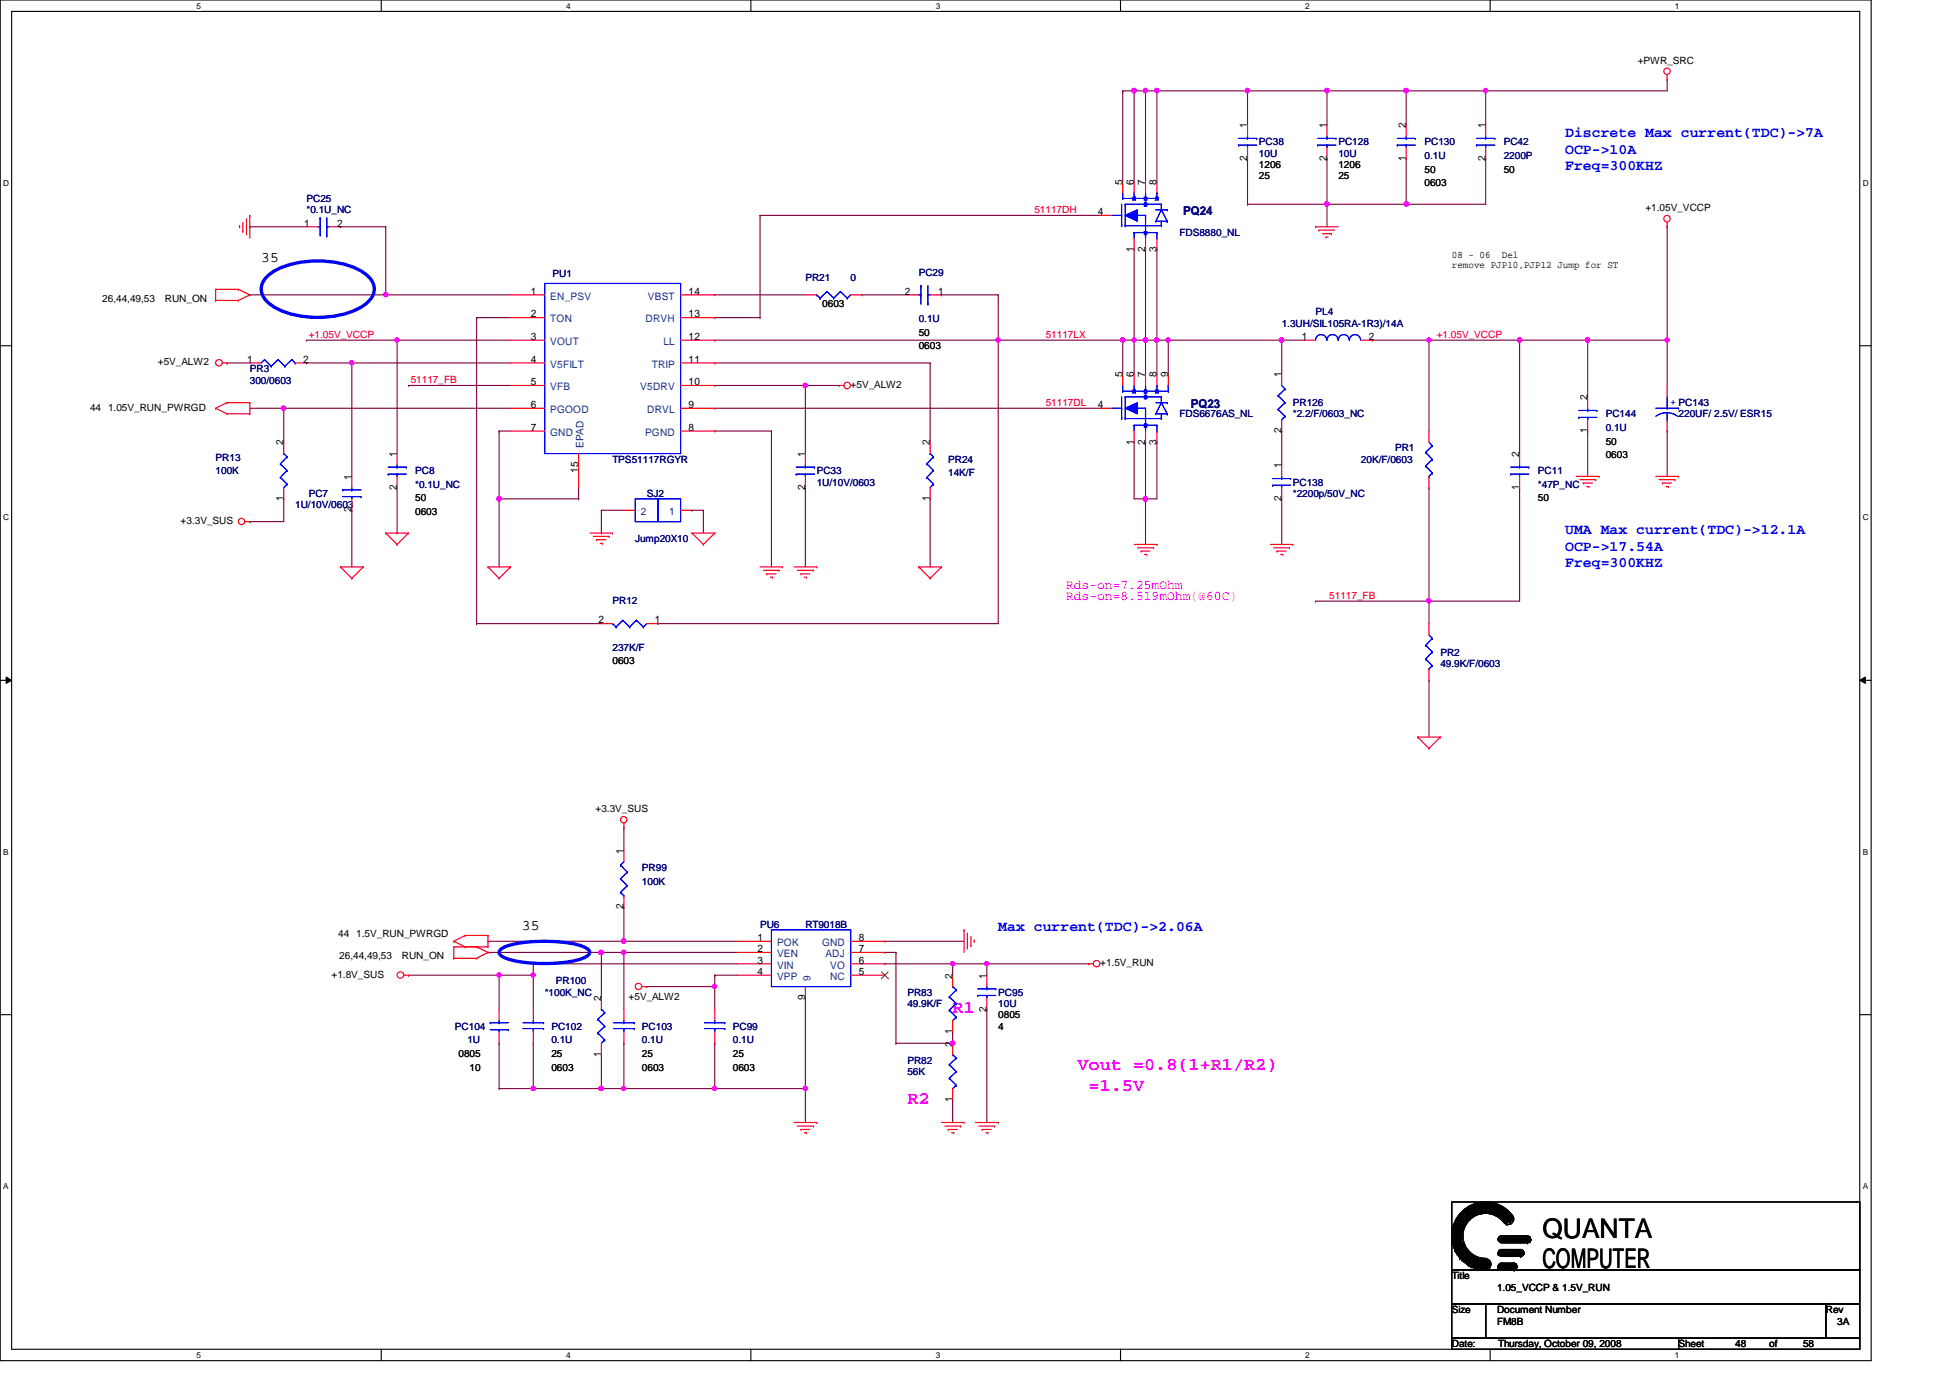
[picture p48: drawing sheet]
<svg xmlns="http://www.w3.org/2000/svg" width="297mm" height="210mm" viewBox="0 0 297 210" stroke-linecap="round" stroke-linejoin="round" font-family="sans-serif">
<defs><g id="words">
<g font-size="4.1">
<text x="234.9" y="188.5">QUANTA</text>
<text x="234.9" y="193.2">COMPUTER</text>
</g>
<g font-size="2.8" fill="#f0f">
<text x="145.1" y="154.3">R1</text>
<text x="164.1" y="163">Vout =0.8(1+R1/R2)</text>
<text x="165.8" y="166.2">=1.5V</text>
<text x="138.2" y="168.1">R2</text>
</g>
<g font-size="2.2" fill="#00f">
<text x="238.4" y="20.9">Discrete Max current(TDC)-&gt;7A</text>
<text x="238.4" y="23.4">OCP-&gt;10A</text>
<text x="238.4" y="26">Freq=300KHZ</text>
<text x="238.4" y="81.3">UMA Max current(TDC)-&gt;12.1A</text>
<text x="238.4" y="83.9">OCP-&gt;17.54A</text>
<text x="238.4" y="86.4">Freq=300KHZ</text>
<text x="152.1" y="141.8">Max current(TDC)-&gt;2.06A</text>
</g>
<g font-size="2.2">
<text x="39.8" y="39.8">35</text>
<text x="79.5" y="141.7">35</text>
</g>
<g font-size="2" fill="#f0f">
<text x="162.4" y="89.7">Rds-on=7.25mOhm</text>
<text x="162.4" y="91.4">Rds-on=8.519mOhm(@60C)</text>
</g>
<g font-size="1.9" fill="#000080">
<text x="180.2" y="32.8">PQ24</text>
<text x="181.4" y="62.1">PQ23</text>
</g>
<g font-size="1.6">
<text x="190" y="19.5" transform="rotate(-90 190 19.5)">1</text>
<text x="202.1" y="19.5" transform="rotate(-90 202.1 19.5)">1</text>
<text x="214.2" y="19.5" transform="rotate(-90 214.2 19.5)">2</text>
<text x="226.3" y="19.5" transform="rotate(-90 226.3 19.5)">1</text>
<text x="171" y="28.2" transform="rotate(-90 171 28.2)">5</text>
<text x="172.7" y="28.2" transform="rotate(-90 172.7 28.2)">6</text>
<text x="174.5" y="28.2" transform="rotate(-90 174.5 28.2)">7</text>
<text x="176.2" y="28.2" transform="rotate(-90 176.2 28.2)">8</text>
<text x="190" y="24.6" transform="rotate(-90 190 24.6)">2</text>
<text x="202.1" y="24.6" transform="rotate(-90 202.1 24.6)">2</text>
<text x="214.2" y="24.6" transform="rotate(-90 214.2 24.6)">1</text>
<text x="226.3" y="24.6" transform="rotate(-90 226.3 24.6)">2</text>
<text x="46.3" y="34.5">1</text>
<text x="51.3" y="34.5">2</text>
<text x="167.2" y="32.8">4</text>
<text x="172.7" y="38.4" transform="rotate(-90 172.7 38.4)">1</text>
<text x="174.5" y="38.4" transform="rotate(-90 174.5 38.4)">2</text>
<text x="176.2" y="38.4" transform="rotate(-90 176.2 38.4)">3</text>
<text x="80.9" y="44.9">1</text>
<text x="104.9" y="44.9">14</text>
<text x="137.8" y="44.9">2</text>
<text x="142.9" y="44.9">1</text>
<text x="80.9" y="48.3">2</text>
<text x="80.9" y="51.8">3</text>
<text x="104.9" y="51.8">12</text>
<text x="104.9" y="48.3">13</text>
<text x="198.3" y="51.8">1</text>
<text x="208.5" y="51.8">2</text>
<text x="37.7" y="55.2">1</text>
<text x="46.2" y="55.2">2</text>
<text x="80.9" y="55.2">4</text>
<text x="80.9" y="58.7">5</text>
<text x="104.9" y="58.7">10</text>
<text x="104.9" y="55.2">11</text>
<text x="171" y="57.5" transform="rotate(-90 171 57.5)">5</text>
<text x="172.7" y="57.5" transform="rotate(-90 172.7 57.5)">6</text>
<text x="174.5" y="57.5" transform="rotate(-90 174.5 57.5)">7</text>
<text x="176.2" y="57.5" transform="rotate(-90 176.2 57.5)">8</text>
<text x="177.9" y="57.5" transform="rotate(-90 177.9 57.5)">9</text>
<text x="195.2" y="57.5" transform="rotate(-90 195.2 57.5)">1</text>
<text x="80.9" y="62.1">6</text>
<text x="80.9" y="65.6">7</text>
<text x="104.9" y="65.6">8</text>
<text x="104.9" y="62.1">9</text>
<text x="167.2" y="62.1">4</text>
<text x="195.2" y="66" transform="rotate(-90 195.2 66)">2</text>
<text x="241.8" y="66" transform="rotate(-90 241.8 66)">1</text>
<text x="241.8" y="61" transform="rotate(-90 241.8 61)">2</text>
<text x="43.2" y="67.9" transform="rotate(-90 43.2 67.9)">2</text>
<text x="60.4" y="69.6" transform="rotate(-90 60.4 69.6)">1</text>
<text x="122.6" y="69.6" transform="rotate(-90 122.6 69.6)">1</text>
<text x="141.6" y="67.9" transform="rotate(-90 141.6 67.9)">2</text>
<text x="172.7" y="67.7" transform="rotate(-90 172.7 67.7)">1</text>
<text x="174.5" y="67.7" transform="rotate(-90 174.5 67.7)">2</text>
<text x="176.2" y="67.7" transform="rotate(-90 176.2 67.7)">3</text>
<text x="195.2" y="71.3" transform="rotate(-90 195.2 71.3)">1</text>
<text x="231.4" y="69.6" transform="rotate(-90 231.4 69.6)">2</text>
<text x="43.2" y="76.4" transform="rotate(-90 43.2 76.4)">1</text>
<text x="53.5" y="73.1" transform="rotate(-90 53.5 73.1)">1</text>
<text x="60.4" y="74.6" transform="rotate(-90 60.4 74.6)">2</text>
<text x="88.1" y="72" transform="rotate(-90 88.1 72)">15</text>
<text x="122.6" y="74.6" transform="rotate(-90 122.6 74.6)">2</text>
<text x="141.6" y="76.4" transform="rotate(-90 141.6 76.4)">1</text>
<text x="195.2" y="76.4" transform="rotate(-90 195.2 76.4)">2</text>
<text x="231.4" y="74.6" transform="rotate(-90 231.4 74.6)">1</text>
<text x="53.5" y="78.1" transform="rotate(-90 53.5 78.1)">2</text>
<text x="91.2" y="95">2</text>
<text x="99.7" y="95">1</text>
<text x="95" y="130" transform="rotate(-90 95 130)">1</text>
<text x="95" y="138.5" transform="rotate(-90 95 138.5)">2</text>
<text x="115.4" y="143.3">1</text>
<text x="130.8" y="143.3">8</text>
<text x="115.4" y="145">2</text>
<text x="115.4" y="146.8">3</text>
<text x="115.4" y="148.5">4</text>
<text x="130.8" y="148.5">5</text>
<text x="130.8" y="146.8">6</text>
<text x="130.8" y="145">7</text>
<text x="145.1" y="149.1" transform="rotate(-90 145.1 149.1)">2</text>
<text x="150.3" y="149.1" transform="rotate(-90 150.3 149.1)">1</text>
<text x="91.6" y="152.5" transform="rotate(-90 91.6 152.5)">2</text>
<text x="122.6" y="152.4" transform="rotate(-90 122.6 152.4)">9</text>
<text x="150.3" y="154.1" transform="rotate(-90 150.3 154.1)">2</text>
<text x="91.6" y="161" transform="rotate(-90 91.6 161)">1</text>
<text x="145.1" y="159.4" transform="rotate(-90 145.1 159.4)">2</text>
<text x="145.1" y="157.5" transform="rotate(-90 145.1 157.5)">1</text>
<text x="145.1" y="167.9" transform="rotate(-90 145.1 167.9)">1</text>
</g>
<g font-size="1.6" fill="#004080">
<text x="83.8" y="45.6">EN_PSV</text>
<text x="98.7" y="45.6">VBST</text>
<text x="83.8" y="49.1">TON</text>
<text x="83.8" y="52.5">VOUT</text>
<text x="98.3" y="49.1">DRVH</text>
<text x="101" y="52.5">LL</text>
<text x="83.8" y="56">V5FILT</text>
<text x="83.8" y="59.4">VFB</text>
<text x="97.5" y="59.4">V5DRV</text>
<text x="99.3" y="56">TRIP</text>
<text x="83.8" y="62.9">PGOOD</text>
<text x="98.6" y="62.9">DRVL</text>
<text x="83.8" y="66.4">GND</text>
<text x="88.9" y="68.2" transform="rotate(-90 88.9 68.2)">EPAD</text>
<text x="98.3" y="66.4">PGND</text>
<text x="97.6" y="78.4">2</text>
<text x="101.9" y="78.4">1</text>
<text x="118.4" y="144.1">POK</text>
<text x="118.4" y="145.8">VEN</text>
<text x="118.4" y="147.5">VIN</text>
<text x="118.4" y="149.3">VPP</text>
<text x="123.4" y="149.4" transform="rotate(-90 123.4 149.4)">9</text>
<text x="125.2" y="144.1">GND</text>
<text x="125.7" y="145.8">ADJ</text>
<text x="126.4" y="149.3">NC</text>
<text x="126.4" y="147.5">VO</text>
</g>
<g font-size="1.5">
<text x="249.5" y="9.7">+PWR_SRC</text>
<text x="191.8" y="25.6">1206</text>
<text x="191.8" y="27.3">25</text>
<text x="203.9" y="25.6">1206</text>
<text x="203.9" y="27.3">25</text>
<text x="217" y="26.3">50</text>
<text x="217" y="28.4">0603</text>
<text x="229.1" y="26.3">50</text>
<text x="250.7" y="32.1">+1.05V_VCCP</text>
<text x="221.1" y="39.2">08 - 06</text>
<text x="221.1" y="40.9">remove PJP10,PJP12 Jump for ST</text>
<text x="228.8" y="39.2">Del</text>
<text x="15.6" y="46">26,44,49,53</text>
<text x="25.1" y="46">RUN_ON</text>
<text x="125.3" y="46.8">0603</text>
<text x="140" y="51.1">50</text>
<text x="140" y="53.2">0603</text>
<text x="24" y="55.6">+5V_ALW2</text>
<text x="129.6" y="59.1">+5V_ALW2</text>
<text x="13.7" y="62.6">44</text>
<text x="16.5" y="62.6">1.05V_RUN_PWRGD</text>
<text x="244.6" y="67.7">50</text>
<text x="244.6" y="69.8">0603</text>
<text x="63.2" y="76.4">50</text>
<text x="234.3" y="76.4">50</text>
<text x="27.5" y="79.8">+3.3V_SUS</text>
<text x="63.2" y="78.4">0603</text>
<text x="93.3" y="101.2">0603</text>
<text x="90.7" y="123.7">+3.3V_SUS</text>
<text x="51.5" y="142.7">44</text>
<text x="54.3" y="142.7">1.5V_RUN_PWRGD</text>
<text x="50.5" y="148.9">+1.8V_SUS</text>
<text x="51.7" y="146.1">26,44,49,53</text>
<text x="61.2" y="146.1">RUN_ON</text>
<text x="167.6" y="147.2">+1.5V_RUN</text>
<text x="95.8" y="152.4">+5V_ALW2</text>
<text x="152.1" y="155.1">0805</text>
<text x="69.8" y="161">0805</text>
<text x="84" y="161">25</text>
<text x="97.8" y="161">25</text>
<text x="111.6" y="161">25</text>
<text x="152.1" y="156.8">4</text>
<text x="71.5" y="163.1">10</text>
<text x="84" y="163.1">0603</text>
<text x="97.8" y="163.1">0603</text>
<text x="111.6" y="163.1">0603</text>
<text x="221.1" y="194.9">Title</text>
<text x="228" y="196.6">1.05_VCCP &amp; 1.5V_RUN</text>
<text x="221.1" y="200">Size</text>
<text x="228" y="200">Document Number</text>
<text x="228" y="201.8">FM8B</text>
<text x="278.1" y="200">Rev</text>
<text x="279.9" y="201.8">3A</text>
<text x="221.1" y="205.2">Date:</text>
<text x="228.2" y="205.2">Thursday, October 09, 2008</text>
<text x="255.7" y="205.2">Sheet</text>
<text x="264.3" y="205.2">48</text>
<text x="269.5" y="205.2">of</text>
<text x="274.7" y="205.2">58</text>
</g>
<g font-size="1.5" fill="#000080">
<text x="191.8" y="22.1">PC38</text>
<text x="191.8" y="23.9">10U</text>
<text x="203.9" y="22.1">PC128</text>
<text x="203.9" y="23.9">10U</text>
<text x="217" y="22.1">PC130</text>
<text x="229.1" y="22.1">PC42</text>
<text x="217" y="24.2">0.1U</text>
<text x="229.1" y="24.2">2200P</text>
<text x="46.7" y="30.8">PC25</text>
<text x="46.7" y="32.5">*0.1U_NC</text>
<text x="179.7" y="35.9">FDS8880_NL</text>
<text x="140" y="42">PC29</text>
<text x="84.2" y="42.2">PU1</text>
<text x="122.7" y="42.8">PR21</text>
<text x="129.6" y="42.8">0</text>
<text x="140" y="49.1">0.1U</text>
<text x="195.2" y="49.8">1.3UH/SIL105RA-1R3)/14A</text>
<text x="200.4" y="48">PL4</text>
<text x="38.1" y="56.7">PR3</text>
<text x="38.1" y="58.4">300/0603</text>
<text x="179.7" y="63.6">FDS6676AS_NL</text>
<text x="196.9" y="61.8">PR126</text>
<text x="196.9" y="63.6">*2.2/F/0603_NC</text>
<text x="244.6" y="63.6">PC144</text>
<text x="244.6" y="65.7">0.1U</text>
<text x="255.7" y="63.6">220UF/ 2.5V/ ESR15</text>
<text x="32.8" y="70.1">PR13</text>
<text x="93.3" y="70.5">TPS51117RGYR</text>
<text x="144.4" y="70.5">PR24</text>
<text x="207.3" y="70.5">20K/F/0603</text>
<text x="212.5" y="68.7">PR1</text>
<text x="32.8" y="72.2">100K</text>
<text x="45" y="77.4">1U/10V/0603</text>
<text x="47" y="75.7">PC7</text>
<text x="63.2" y="72.2">PC8</text>
<text x="63.2" y="74.3">*0.1U_NC</text>
<text x="98.5" y="75.7">SJ2</text>
<text x="124.4" y="72.2">PC33</text>
<text x="124.4" y="74">1U/10V/0603</text>
<text x="144.4" y="72.6">14K/F</text>
<text x="196.9" y="74">PC138</text>
<text x="196.9" y="75.7">*2200p/50V_NC</text>
<text x="234.3" y="72.2">PC11</text>
<text x="234.3" y="74.3">*47P_NC</text>
<text x="96.8" y="82.6">Jump20X10</text>
<text x="93.3" y="92.1">PR12</text>
<text x="93.3" y="99.1">237K/F</text>
<text x="219.4" y="99.9">PR2</text>
<text x="219.4" y="101.6">49.9K/F/0603</text>
<text x="97.8" y="132.7">PR99</text>
<text x="97.8" y="134.7">100K</text>
<text x="115.8" y="141.3">PU6</text>
<text x="122.7" y="141.3">RT9018B</text>
<text x="84.7" y="149.9">PR100</text>
<text x="83" y="151.7">*100K_NC</text>
<text x="138.2" y="151.7">PR83</text>
<text x="138.2" y="153.4">49.9K/F</text>
<text x="152.1" y="151.7">PC95</text>
<text x="152.1" y="153.4">10U</text>
<text x="69.3" y="156.8">PC104</text>
<text x="71.2" y="158.9">1U</text>
<text x="84" y="156.8">PC102</text>
<text x="84" y="158.9">0.1U</text>
<text x="97.8" y="156.8">PC103</text>
<text x="97.8" y="158.9">0.1U</text>
<text x="111.6" y="156.8">PC99</text>
<text x="111.6" y="158.9">0.1U</text>
<text x="138.2" y="162.1">PR82</text>
<text x="138.2" y="163.7">56K</text>
</g>
<g font-size="1.5" fill="#f00">
<text x="157.6" y="32.5">51117DH</text>
<text x="47" y="51.5">+1.05V_VCCP</text>
<text x="159.3" y="51.5">51117LX</text>
<text x="218.9" y="51.5">+1.05V_VCCP</text>
<text x="62.6" y="58.4">51117_FB</text>
<text x="159.3" y="61.8">51117DL</text>
<text x="202.5" y="91.2">51117_FB</text>
</g>
<text font-size="1.5" fill="#00f" x="254.5" y="61.7">+ PC143</text>
<g font-size="1.3">
<text x="29.9" y="1.4">5</text>
<text x="86.2" y="1.4">4</text>
<text x="142.5" y="1.4">3</text>
<text x="198.8" y="1.4">2</text>
<text x="255.1" y="1.4">1</text>
<text x=".5" y="28.3">D</text>
<text x="283.8" y="28.3">D</text>
<text x=".5" y="79.2">C</text>
<text x="283.8" y="79.2">C</text>
<text x=".5" y="130.2">B</text>
<text x="283.8" y="130.2">B</text>
<text x=".5" y="181.1">A</text>
<text x="283.8" y="181.1">A</text>
<text x="29.9" y="206.9">5</text>
<text x="86.2" y="206.9">4</text>
<text x="142.5" y="206.9">3</text>
<text x="198.8" y="206.9">2</text>
<text x="255.1" y="206.9">1</text>
</g>
</g></defs>
<path d="M0 0h285v207.3h-285zM1.8 1.7h281.5v203.8h-281.5z" fill="none" stroke="#000" stroke-width=".17"/>
<g fill="#fff">
<path d="M29.9 .2h.7v1.4h-.7z"/>
<path d="M29.9 205.7h.7v1.4h-.7z"/>
</g>
<path d="M58.1 0v1.7M58.1 205.5v1.8" fill="none" stroke="#000" stroke-width=".17"/>
<g fill="#fff">
<path d="M86.2 .2h.7v1.4h-.7z"/>
<path d="M86.2 205.7h.7v1.4h-.7z"/>
</g>
<path d="M114.4 0v1.7M114.4 205.5v1.8" fill="none" stroke="#000" stroke-width=".17"/>
<g fill="#fff">
<path d="M142.5 .2h.7v1.4h-.7z"/>
<path d="M142.5 205.7h.7v1.4h-.7z"/>
</g>
<path d="M170.7 0v1.7M170.7 205.5v1.8" fill="none" stroke="#000" stroke-width=".17"/>
<g fill="#fff">
<path d="M198.8 .2h.7v1.4h-.7z"/>
<path d="M198.8 205.7h.7v1.4h-.7z"/>
</g>
<path d="M227 0v1.7M227 205.5v1.8" fill="none" stroke="#000" stroke-width=".17"/>
<g fill="#fff">
<path d="M255.1 .2h.7v1.4h-.7z"/>
<path d="M255.1 205.7h.7v1.4h-.7z"/>
<path d="M.5 27.2h.9v1.4h-.9z"/>
<path d="M283.8 27.2h.8v1.4h-.8z"/>
<path d="M.5 78.1h.9v1.4h-.9z"/>
<path d="M283.8 78.1h.8v1.4h-.8z"/>
</g>
<path d="M0 52.7h1.8M283.3 52.7h1.7" fill="none" stroke="#000" stroke-width=".17"/>
<g fill="#fff">
<path d="M.5 129.1h.8v1.4h-.8z"/>
<path d="M283.8 129.1h.8v1.4h-.8z"/>
</g>
<path d="M0 103.6h1.8M283.3 103.6h1.7" fill="none" stroke="#000" stroke-width=".17"/>
<path d="M.9 103.1l.9 .5-.9 .5zM283.3 103.6l.8-.5v1z" fill="#000"/>
<path d="M.9 103.1l.9 .5-.9 .5zM283.3 103.6l.8-.5v1z" fill="none" stroke="#000" stroke-width=".15"/>
<g fill="#fff">
<path d="M.5 180h.8v1.4h-.8z"/>
<path d="M283.8 180h.8v1.4h-.8z"/>
</g>
<path d="M0 154.6h1.8M283.3 154.6h1.7" fill="none" stroke="#000" stroke-width=".17"/>
<path d="M178 51.8h.1M178 51.8v5.2" fill="none" stroke="#800040" stroke-width=".17"/>
<circle cx="177.9" cy="51.8" r=".33" fill="#f0f"/>
<circle cx="177.9" cy="51.8" r=".33" fill="none" stroke="#f0f" stroke-width=".17"/>
<path d="M217.7 74.3h.1M217.7 74.3v17.3M231.5 74.3h.1M231.5 74.3v17.3h-13.8M217.7 91.6h.1" fill="none" stroke="#800040" stroke-width=".17"/>
<circle cx="217.6" cy="91.5" r=".33" fill="#f0f"/>
<circle cx="217.6" cy="91.5" r=".33" fill="none" stroke="#f0f" stroke-width=".17"/>
<path d="M231.5 51.8h.1M231.5 51.8v17.3M217.7 91.6h.1M217.7 91.6v3.4M217.7 103.6h.1M217.7 103.6v8.7" fill="none" stroke="#800040" stroke-width=".17"/>
<circle cx="231.5" cy="51.8" r=".33" fill="#f0f"/>
<circle cx="231.5" cy="51.8" r=".33" fill="none" stroke="#f0f" stroke-width=".17"/>
<path d="M217.7 51.8h.1M217.7 51.8v13.9" fill="none" stroke="#800040" stroke-width=".17"/>
<circle cx="217.6" cy="51.8" r=".32" fill="#f0f"/>
<circle cx="217.6" cy="51.8" r=".32" fill="none" stroke="#f0f" stroke-width=".17"/>
<path d="M174.5 38h.1M174.5 38v13.8M171 51.8h.1M171 51.8h5.2M172.8 51.8h.1M174.5 51.8h.1M209 51.8h.1M209 51.8h22.5M217.7 51.8h.1" fill="none" stroke="#800040" stroke-width=".17"/>
<circle cx="174.5" cy="51.8" r=".32" fill="#f0f"/>
<circle cx="174.5" cy="51.8" r=".32" fill="none" stroke="#f0f" stroke-width=".17"/>
<path d="M172.8 13.8h.1M172.8 13.8h1.7" fill="none" stroke="#800040" stroke-width=".17"/>
<circle cx="172.7" cy="13.8" r=".33" fill="#f0f"/>
<circle cx="172.7" cy="13.8" r=".33" fill="none" stroke="#f0f" stroke-width=".17"/>
<path d="M174.5 51.8h.1M174.5 51.8v5.2" fill="none" stroke="#800040" stroke-width=".17"/>
<circle cx="174.5" cy="51.8" r=".32" fill="#f0f"/>
<circle cx="174.5" cy="51.8" r=".32" fill="none" stroke="#f0f" stroke-width=".17"/>
<path d="M176.2 51.8h.1M176.2 51.8h1.8" fill="none" stroke="#800040" stroke-width=".17"/>
<circle cx="176.2" cy="51.8" r=".32" fill="#f0f"/>
<circle cx="176.2" cy="51.8" r=".32" fill="none" stroke="#f0f" stroke-width=".17"/>
<path d="M46.7 55.3h.1M46.7 55.3h6.9M38.1 62.2h.1M38.1 62.2h5.1M72.6 95h.1M72.6 95h19M200.4 91.6h.1M200.4 91.6h17.3" fill="none" stroke="#800040" stroke-width=".17"/>
<circle cx="43.2" cy="62.2" r=".32" fill="#f0f"/>
<circle cx="43.2" cy="62.2" r=".32" fill="none" stroke="#f0f" stroke-width=".17"/>
<path d="M38.1 34.5h.1M38.1 34.5h8.6M72.6 48.4h.1M72.6 48.4v46.6M72.6 48.4h5.2M43.2 62.2h.1M43.2 62.2h34.6M53.6 77.7h.1M53.6 77.7v8.7M76 76h.1M76 76v10.4" fill="none" stroke="#800040" stroke-width=".17"/>
<circle cx="76" cy="76" r=".34" fill="#f0f"/>
<circle cx="76" cy="76" r=".34" fill="none" stroke="#f0f" stroke-width=".17"/>
<path d="M34.6 55.3h.1M34.6 55.3h3.5M60.5 51.8h.1M60.5 51.8h17.3M62.2 58.7h.1M62.2 58.7h15.6M43.2 62.2h.1M43.2 62.2v5.2" fill="none" stroke="#800040" stroke-width=".17"/>
<circle cx="60.5" cy="51.8" r=".32" fill="#f0f"/>
<circle cx="60.5" cy="51.8" r=".32" fill="none" stroke="#f0f" stroke-width=".17"/>
<path d="M51.9 34.5h.1M51.9 34.5h6.9M58.8 44.9h.1M58.8 44.9h19M43.2 76h.1M43.2 76v3.5" fill="none" stroke="#800040" stroke-width=".17"/>
<circle cx="58.8" cy="44.9" r=".33" fill="#f0f"/>
<circle cx="58.8" cy="44.9" r=".33" fill="none" stroke="#f0f" stroke-width=".17"/>
<path d="M58.8 34.5h.1M58.8 34.5v10.4h-20.7M38.1 44.9h.1M53.6 55.3h.1M53.6 55.3v17.3M53.6 55.3h24.2" fill="none" stroke="#800040" stroke-width=".17"/>
<circle cx="53.6" cy="55.3" r=".32" fill="#f0f"/>
<circle cx="53.6" cy="55.3" r=".32" fill="none" stroke="#f0f" stroke-width=".17"/>
<path d="M176.2 51.8h.1M176.2 51.8v5.2M117.5 65.7h.1M117.5 65.7v20.7" fill="none" stroke="#800040" stroke-width=".17"/>
<circle cx="176.2" cy="51.8" r=".32" fill="#f0f"/>
<circle cx="176.2" cy="51.8" r=".32" fill="none" stroke="#f0f" stroke-width=".17"/>
<path d="M176.2 38h.1M176.2 38v13.8M172.8 51.8h.1M172.8 51.8v5.2M178 51.8h.1M178 51.8h17.2M195.2 51.8h.1M195.2 51.8v5.2M195.2 76h.1M195.2 76v6.9" fill="none" stroke="#800040" stroke-width=".17"/>
<circle cx="172.7" cy="51.8" r=".32" fill="#f0f"/>
<circle cx="172.7" cy="51.8" r=".32" fill="none" stroke="#f0f" stroke-width=".17"/>
<path d="M174.5 76h.1M174.5 76v6.9" fill="none" stroke="#800040" stroke-width=".17"/>
<circle cx="174.5" cy="76" r=".33" fill="#f0f"/>
<circle cx="174.5" cy="76" r=".33" fill="none" stroke="#f0f" stroke-width=".17"/>
<path d="M195.2 51.8h.1M195.2 51.8h3.5" fill="none" stroke="#800040" stroke-width=".17"/>
<circle cx="195.2" cy="51.8" r=".33" fill="#f0f"/>
<circle cx="195.2" cy="51.8" r=".33" fill="none" stroke="#f0f" stroke-width=".17"/>
<path d="M171 51.8h.1M171 51.8v5.2" fill="none" stroke="#800040" stroke-width=".17"/>
<circle cx="171" cy="51.8" r=".33" fill="#f0f"/>
<circle cx="171" cy="51.8" r=".33" fill="none" stroke="#f0f" stroke-width=".17"/>
<path d="M172.8 38h.1M172.8 38v13.8M174.5 67.4h.1M174.5 67.4v8.6M176.2 67.4h.1M176.2 67.4v8.6" fill="none" stroke="#800040" stroke-width=".17"/>
<circle cx="174.5" cy="76" r=".33" fill="#f0f"/>
<circle cx="174.5" cy="76" r=".33" fill="none" stroke="#f0f" stroke-width=".17"/>
<path d="M254 34.5h.1M254 34.5v17.3h-12.2M241.8 51.8h.1" fill="none" stroke="#800040" stroke-width=".17"/>
<circle cx="241.8" cy="51.8" r=".32" fill="#f0f"/>
<circle cx="241.8" cy="51.8" r=".32" fill="none" stroke="#f0f" stroke-width=".17"/>
<path d="M254 51.8h.1M254 51.8v6.9" fill="none" stroke="#800040" stroke-width=".17"/>
<circle cx="253.9" cy="51.8" r=".32" fill="#f0f"/>
<circle cx="253.9" cy="51.8" r=".32" fill="none" stroke="#f0f" stroke-width=".17"/>
<path d="M231.5 51.8h.1M231.5 51.8h10.3M38.1 79.5h.1M38.1 79.5h5.1M195.2 65.7h.1M195.2 65.7v5.1M254 65.7h.1M254 65.7v6.9" fill="none" stroke="#800040" stroke-width=".17"/>
<circle cx="241.8" cy="51.8" r=".32" fill="#f0f"/>
<circle cx="241.8" cy="51.8" r=".32" fill="none" stroke="#f0f" stroke-width=".17"/>
<path d="M176.2 13.8h.1M176.2 13.8h13.8M226.3 13.8h.1M254 12.1h.1M254 12.1v1.7h-27.7M202.1 31.1h.1M202.1 24.2h.1M202.1 24.2v10.3" fill="none" stroke="#800040" stroke-width=".17"/>
<circle cx="202.1" cy="31.1" r=".33" fill="#f0f"/>
<circle cx="202.1" cy="31.1" r=".33" fill="none" stroke="#f0f" stroke-width=".17"/>
<path d="M190 13.8h.1M190 13.8v5.2M214.2 13.8h.1M214.2 13.8v5.2M190 24.2h.1M190 24.2v6.9" fill="none" stroke="#800040" stroke-width=".17"/>
<circle cx="214.2" cy="13.8" r=".34" fill="#f0f"/>
<circle cx="214.2" cy="13.8" r=".34" fill="none" stroke="#f0f" stroke-width=".17"/>
<path d="M202.1 13.8h.1M202.1 13.8h12.1" fill="none" stroke="#800040" stroke-width=".17"/>
<circle cx="202.1" cy="13.8" r=".33" fill="#f0f"/>
<circle cx="202.1" cy="13.8" r=".33" fill="none" stroke="#f0f" stroke-width=".17"/>
<path d="M190 13.8h.1M190 13.8h12.1" fill="none" stroke="#800040" stroke-width=".17"/>
<circle cx="190" cy="13.8" r=".33" fill="#f0f"/>
<circle cx="190" cy="13.8" r=".33" fill="none" stroke="#f0f" stroke-width=".17"/>
<path d="M202.1 13.8h.1M202.1 13.8v5.2M202.1 31.1h.1M214.2 24.2h.1M214.2 24.2v6.9h-12.1" fill="none" stroke="#800040" stroke-width=".17"/>
<circle cx="214.2" cy="31.1" r=".34" fill="#f0f"/>
<circle cx="214.2" cy="31.1" r=".34" fill="none" stroke="#f0f" stroke-width=".17"/>
<path d="M171 13.8h.1M171 13.8v13.8M171 13.8h1.8M172.8 13.8h.1M172.8 13.8v13.8M190 31.1h.1M190 31.1h12.1" fill="none" stroke="#800040" stroke-width=".17"/>
<circle cx="172.7" cy="13.8" r=".33" fill="#f0f"/>
<circle cx="172.7" cy="13.8" r=".33" fill="none" stroke="#f0f" stroke-width=".17"/>
<path d="M174.5 13.8h.1M174.5 13.8v13.8" fill="none" stroke="#800040" stroke-width=".17"/>
<circle cx="174.5" cy="13.8" r=".33" fill="#f0f"/>
<circle cx="174.5" cy="13.8" r=".33" fill="none" stroke="#f0f" stroke-width=".17"/>
<path d="M176.2 13.8h.1M176.2 13.8v13.8" fill="none" stroke="#800040" stroke-width=".17"/>
<circle cx="176.2" cy="13.8" r=".33" fill="#f0f"/>
<circle cx="176.2" cy="13.8" r=".33" fill="none" stroke="#f0f" stroke-width=".17"/>
<path d="M174.5 13.8h.1M174.5 13.8h1.7M122.7 58.7h.1M122.7 58.7h5.1M122.7 58.7v10.4" fill="none" stroke="#800040" stroke-width=".17"/>
<circle cx="122.6" cy="58.7" r=".33" fill="#f0f"/>
<circle cx="122.6" cy="58.7" r=".33" fill="none" stroke="#f0f" stroke-width=".17"/>
<g fill="none" stroke="#800040" stroke-width=".17">
<path d="M108.9 55.3h.1M108.9 58.7h.1M108.9 55.3h32.8M108.9 58.7h13.8M141.7 55.3h.1M141.7 55.3v12.1M152.1 51.8h.1M152.1 51.8h18.9M76 65.7h.1M76 65.7h1.8M108.9 65.7h.1M108.9 65.7h8.6"/>
<path d="M122.7 74.3h.1M122.7 74.3v12.1M141.7 76h.1M141.7 76v10.4"/>
</g>
<circle cx="152" cy="51.8" r=".33" fill="#f0f"/>
<circle cx="152" cy="51.8" r=".33" fill="none" stroke="#f0f" stroke-width=".17"/>
<path d="M226.3 13.8h.1M226.3 13.8v5.2" fill="none" stroke="#800040" stroke-width=".17"/>
<circle cx="226.3" cy="13.8" r=".33" fill="#f0f"/>
<circle cx="226.3" cy="13.8" r=".33" fill="none" stroke="#f0f" stroke-width=".17"/>
<g fill="none" stroke="#800040" stroke-width=".17">
<path d="M214.2 13.8h.1M214.2 13.8h12.1M115.8 32.8h.1M115.8 32.8v15.6M115.8 32.8h51.8M214.2 31.1h.1M226.3 24.2h.1M226.3 24.2v6.9h-12.1M46.7 51.8h.1M46.7 51.8h13.8M60.5 51.8h.1M60.5 51.8v17.3"/>
<path d="M108.9 44.9h.1M108.9 51.8h.1M108.9 48.4h.1M108.9 44.9h13.8M108.9 51.8h43.2M108.9 48.4h6.9M115.8 48.4h.1M131.3 44.9h.1M131.3 44.9h6.9M143.4 44.9h.1M143.4 44.9h8.7M152.1 44.9h.1"/>
<path d="M152.1 51.8h.1M152.1 44.9v50.1h-51.9M241.8 51.8h.1M241.8 51.8v8.7M60.5 74.3v6.9M76 76h.1M76 65.7h.1M76 76h12.1M76 65.7v10.3M88.1 76h.1M88.1 74.3v1.7M105.4 77.7h.1"/>
<path d="M105.4 77.7h1.7M107.1 77.7h.1M107.1 77.7v3.5M108.9 62.2h.1M108.9 62.2h58.7M172.8 67.4h.1M172.8 67.4v8.6h3.4M174.5 76h.1M241.8 65.7h.1M241.8 65.7v6.9M60.5 81.2h.1M100.2 95h.1"/>
<path d="M74.3 143.4h.1M74.3 143.4h20.7M134.8 145.1h.1M134.8 145.1h1.7M136.5 145.1h.1M136.5 158.9h.1M136.5 145.1v13.8M145.1 146.8h.1M145.1 157.2h.1M145.1 146.8v1.7M145.1 157.2v1.7h-8.6"/>
</g>
<circle cx="145.1" cy="158.9" r=".33" fill="#f0f"/>
<circle cx="145.1" cy="158.9" r=".33" fill="none" stroke="#f0f" stroke-width=".17"/>
<path d="M81.2 146.8h.1M81.2 146.8h31.1M108.9 150.3h.1M108.9 150.3v3.4" fill="none" stroke="#800040" stroke-width=".17"/>
<circle cx="108.8" cy="150.3" r=".33" fill="#f0f"/>
<circle cx="108.8" cy="150.3" r=".33" fill="none" stroke="#f0f" stroke-width=".17"/>
<g fill="none" stroke="#800040" stroke-width=".17">
<path d="M62.2 148.5h.1M62.2 148.5h13.8M74.3 145.1h.1M74.3 145.1h17.3M81.2 146.8h.1M81.2 148.5h.1M81.2 146.8v6.9M108.9 148.5h.1M108.9 148.5v1.8M134.8 146.8h.1M134.8 146.8h10.3M150.3 153.7h.1"/>
<path d="M150.3 153.7v17.3M91.6 160.7h.1M91.6 160.7v5.1"/>
</g>
<circle cx="81.2" cy="148.5" r=".32" fill="#f0f"/>
<circle cx="81.2" cy="148.5" r=".32" fill="none" stroke="#f0f" stroke-width=".17"/>
<path d="M95 165.8h.1M95 165.8h13.9" fill="none" stroke="#800040" stroke-width=".17"/>
<circle cx="95" cy="165.8" r=".32" fill="#f0f"/>
<circle cx="95" cy="165.8" r=".32" fill="none" stroke="#f0f" stroke-width=".17"/>
<path d="M91.6 145.1h.1M91.6 145.1h3.4M122.7 152h.1M122.7 152v13.8" fill="none" stroke="#800040" stroke-width=".17"/>
<circle cx="91.6" cy="145.1" r=".34" fill="#f0f"/>
<circle cx="91.6" cy="145.1" r=".34" fill="none" stroke="#f0f" stroke-width=".17"/>
<path d="M145.1 146.8h.1M145.1 146.8h5.2" fill="none" stroke="#800040" stroke-width=".17"/>
<circle cx="145.1" cy="146.8" r=".33" fill="#f0f"/>
<circle cx="145.1" cy="146.8" r=".33" fill="none" stroke="#f0f" stroke-width=".17"/>
<path d="M91.6 165.8h.1M91.6 165.8h3.4" fill="none" stroke="#800040" stroke-width=".17"/>
<circle cx="91.6" cy="165.8" r=".33" fill="#f0f"/>
<circle cx="91.6" cy="165.8" r=".33" fill="none" stroke="#f0f" stroke-width=".17"/>
<path d="M76 148.5h.1M76 148.5v5.2M76 165.8h.1M76 165.8h5.2" fill="none" stroke="#800040" stroke-width=".17"/>
<circle cx="76" cy="148.5" r=".33" fill="#f0f"/>
<circle cx="76" cy="148.5" r=".33" fill="none" stroke="#f0f" stroke-width=".17"/>
<path d="M76 148.5h.1M76 148.5h5.2M150.3 146.8h.1M150.3 146.8v1.7M150.3 146.8h15.6" fill="none" stroke="#800040" stroke-width=".17"/>
<circle cx="150.3" cy="146.8" r=".32" fill="#f0f"/>
<circle cx="150.3" cy="146.8" r=".32" fill="none" stroke="#f0f" stroke-width=".17"/>
<path d="M95 138.2h.1M95 138.2v5.2M95 158.9h.1M95 143.4h.1M95 158.9v6.9M95 143.4h17.3M98.5 150.3h.1M98.5 150.3h10.4M134.8 143.4h.1M134.8 143.4h12.1" fill="none" stroke="#800040" stroke-width=".17"/>
<circle cx="95" cy="143.3" r=".33" fill="#f0f"/>
<circle cx="95" cy="143.3" r=".33" fill="none" stroke="#f0f" stroke-width=".17"/>
<path d="M91.6 145.1h.1M91.6 145.1v6.9M95 145.1h.1M95 145.1h17.3M108.9 158.9h.1M108.9 158.9v6.9M145.1 167.6h.1M145.1 167.6v3.4" fill="none" stroke="#800040" stroke-width=".17"/>
<circle cx="95" cy="145.1" r=".33" fill="#f0f"/>
<circle cx="95" cy="145.1" r=".33" fill="none" stroke="#f0f" stroke-width=".17"/>
<path d="M81.2 158.9h.1M81.2 158.9v6.9M122.7 165.8h.1M122.7 165.8v5.2" fill="none" stroke="#800040" stroke-width=".17"/>
<circle cx="122.7" cy="165.8" r=".32" fill="#f0f"/>
<circle cx="122.7" cy="165.8" r=".32" fill="none" stroke="#f0f" stroke-width=".17"/>
<path d="M95 126.1h.1M95 126.1v3.4M76 158.9h.1M76 158.9v6.9M95 145.1h.1M95 145.1v8.6M108.9 148.5h.1M108.9 148.5h3.4M81.2 165.8h.1M81.2 165.8h10.4" fill="none" stroke="#800040" stroke-width=".17"/>
<circle cx="81.2" cy="165.8" r=".32" fill="#f0f"/>
<circle cx="81.2" cy="165.8" r=".32" fill="none" stroke="#f0f" stroke-width=".17"/>
<path d="M108.9 165.8h.1M108.9 165.8h13.8" fill="none" stroke="#800040" stroke-width=".17"/>
<circle cx="108.8" cy="165.8" r=".33" fill="#f0f"/>
<circle cx="108.8" cy="165.8" r=".33" fill="none" stroke="#f0f" stroke-width=".17"/>
<path d="M91.6 77.7h.1M91.6 77.7v3.5M91.6 77.7h3.4M91.6 81.2h.1" fill="none" stroke="#800040" stroke-width=".17"/>
<g fill="none" stroke="#f00" stroke-width=".17">
<path d="M226.3 19v1.7M254 12.1h.1M254 11.4v.7M36.5 34.4h.1M36.5 34.4v.3M37 35.3h.1M37 33.9v1.4M37.5 33.4h.1M37.5 33.4v2.4M38.1 32.8h.1M38.1 32.8v3.5M200.4 34.5h.1"/>
<path d="M200.4 34.5h3.5M200.9 35.1h.1M200.9 35.1h2.4M201.4 35.6h1.4M202 36.1h.1M202 36.1h.3M202.8 35.6h.1M226.3 22.5v1.7M254 34.5h.1M254 33.9v.6M32.8 45.8h.1M32.8 44.1h.1"/>
<path d="M32.8 45.8h3.5M32.8 44.1v1.7M32.8 44.1h3.5M33.9 55.3h.7M34.6 55.3h.1M36.3 45.8h.1M36.3 44.1h.1M36.3 44.1l1.8 .8M38.1 44.9h.1M38.1 44.9l-1.8 .9M122.7 44.9h1.7M127.8 58.7h.1"/>
<path d="M127.8 58.7h.8M129.6 44.9h1.7M138.2 44.9h1.8M141.7 44.9h1.7M254 58.7v1.8M32.8 62.2h.1M32.8 62.2l1.8 .8M34.6 61.3h.1M34.6 63h.1M34.6 61.3l-1.8 .9M34.6 61.3h3.5M34.6 63h3.5"/>
<path d="M37.3 79.5h.8M38.1 61.3h.1M38.1 63h.1M38.1 79.5h.1M38.1 61.3v1.7M43.2 67.4v1.7M43.2 74.3v1.7M60.5 69.1v1.7M60.5 72.6v1.7M95 77.7h1.8M103.7 77.7h1.7M141.7 67.4v1.7"/>
<path d="M141.7 74.3v1.7M231.5 69.1v1.7M231.5 72.6v1.7M240.1 72.6h3.5M240.7 73.1h2.4M241.2 73.6h.1M241.2 73.6h1.4M241.7 74.1h.3M241.8 60.5v1.7M241.8 63.9v1.8M242 74.1h.1M243.1 73.1h.1"/>
<path d="M243.6 72.6h.1M252.2 72.6h3.5M252.7 73.1h2.4M253.2 73.6h.1M253.2 73.6h1.4M253.8 74.1h.3M254 63.9v1.8M254.1 74.1h.1M255.1 73.1h.1M255.7 72.6h.1M51.9 86.4h.1M51.9 86.4h3.4"/>
<path d="M51.9 86.4l1.7 1.7M53.6 88.1h.1M55.3 86.4h.1M55.3 86.4l-1.7 1.7M58.8 81.2h.1M58.8 81.2h3.4M58.8 81.2l1.7 1.7M60.5 82.9h.1M62.2 81.2h.1M62.2 81.2l-1.7 1.7M74.3 86.4h.1M74.3 86.4h3.5"/>
<path d="M74.3 86.4l1.7 1.7M76 88.1h.1M77.8 86.4h.1M77.8 86.4l-1.8 1.7M89.9 81.2h3.4M90.4 81.7h2.4M90.9 82.2h.1M90.9 82.2h1.4M91.4 82.8h.4M91.8 82.8h.1M92.8 81.7h.1M93.3 81.2h.1"/>
<path d="M105.4 81.2h.1M105.4 81.2h3.5M105.4 81.2l1.7 1.7M107.1 82.9h.1M108.9 81.2h.1M108.9 81.2l-1.8 1.7M115.8 86.4h3.4M116.3 86.9h2.4M116.8 87.4h.1M116.8 87.4h1.4M117.3 87.9h.4M117.7 87.9h.1"/>
<path d="M118.7 86.9h.1M119.2 86.4h.1M120.9 86.4h3.5M121.5 86.9h2.4M122 87.4h.1M122 87.4h1.4M122.5 87.9h.3M122.8 87.9h.1M123.9 86.9h.1M124.4 86.4h.1M140 86.4h.1M140 86.4h3.4"/>
<path d="M140 86.4l1.7 1.7M141.7 88.1h.1M143.4 86.4h.1M143.4 86.4l-1.7 1.7M172.8 82.9h3.4M173.3 83.4h2.4M173.8 83.9h.1M173.8 83.9h1.4M174.3 84.5h.4M174.7 84.5h.1M175.7 83.4h.1M176.2 82.9h.1"/>
<path d="M193.5 82.9h3.4M194 83.4h2.4M194.5 83.9h.1M194.5 83.9h1.4M195.1 84.5h.3M195.4 84.5h.1M196.4 83.4h.1M196.9 82.9h.1M215.9 112.3h.1M215.9 112.3h3.5M215.9 112.3l1.8 1.7M217.7 114h.1"/>
<path d="M219.4 112.3h.1M219.4 112.3l-1.7 1.7M95 126.1h.1M95 125.4v.7M61.5 148.5h.7M62.2 148.5h.1M69.1 143.4h.1M69.1 146h.1M69.1 144.2h.1M69.1 143.4l1.8 .8M69.1 144.2h5.2M69.1 146h3.5"/>
<path d="M69.1 144.2v1.8M70.9 144.2h.1M70.9 142.5h.1M70.9 142.5h3.4M70.9 142.5l-1.8 .9M72.6 146h.1M72.6 144.2h.1M72.6 144.2l1.7 .9M74.3 144.2h.1M74.3 142.5h.1M74.3 145.1h.1M74.3 142.5v1.7"/>
<path d="M74.3 145.1l-1.7 .9M91.6 152v1.7M91.6 158.9v1.8M97.8 150.3h.7M98.5 150.3h.1M108.9 153.7v1.7M108.9 157.2v1.7M146.9 141.6h.1M146.9 141.6v3.5M147.4 142.2h.1M147.4 142.2v2.4M147.9 144.1h.1"/>
<path d="M147.9 142.7v1.4M148.4 143.2h.1M148.4 143.2v.4M165.9 146.8h.1M165.9 146.8h.6M120.9 171h3.5M121.5 171.5h2.4M122 172h.1M122 172h1.4M122.5 172.6h.3M122.8 172.6h.1M123.9 171.5h.1"/>
<path d="M124.4 171h.1M143.4 171h3.5M143.9 171.5h2.4M144.4 172h.1M144.4 172h1.4M144.9 172.6h.4M145.3 172.6h.1M146.3 171.5h.1M146.9 171h.1M148.6 171h3.5M149.1 171.5h2.4M149.6 172h.1"/>
<path d="M149.6 172h1.4M150.2 172.6h.3M150.5 172.6h.1M151.5 171.5h.1M152.1 171h.1"/>
<circle cx="253.9" cy="10.9" r=".49"/>
<circle cx="253.9" cy="33.3" r=".5"/>
<circle cx="33.4" cy="55.3" r=".5"/>
<circle cx="129" cy="58.7" r=".5"/>
<circle cx="36.8" cy="79.4" r=".49"/>
<circle cx="95" cy="124.9" r=".49"/>
<circle cx="61" cy="148.5" r=".5"/>
<circle cx="97.3" cy="150.3" r=".49"/>
<circle cx="167.1" cy="146.8" r=".5"/>
</g>
<g fill="none" stroke="#000" stroke-width=".17">
<path d="M221.1 183.1h62.2v10.4h-62.2zM221.1 193.5h62.2v5.1h-62.2zM221.1 198.6h5.2v5.2h-5.2zM221.3 189.5h.1M221.3 187.1v2.4M221.3 189.5l.2 .5M221.5 190h.1M221.5 186.6h.1M221.5 186.6v3.4M221.7 186.2h.1M221.7 190.5h.1M221.7 186.2l-.2 .4"/>
<path d="M221.7 186.2v4.3M221.7 190.5l.1 .2M221.8 190.7h.1M221.8 185.8h.1M221.8 185.8v4.9M222 185.5h.1M222 191.1h.1M222 185.5l-.2 .3M222 185.5v5.6M222 191.1l.2 .1M222.2 191.2h.1M222.2 185.3h.1"/>
<path d="M222.2 185.3v5.9M222.3 185.2h.1M222.3 191.7h.1M222.3 185.2l-.1 .1M222.3 185.2v6.5M222.5 185h.1M222.5 185v6.7M222.7 184.8h.1M222.7 191.9h.1M222.7 184.8l-.2 .2M222.7 184.8v7.1M222.8 191.9h.1"/>
<path d="M222.8 189.3h.1M222.8 187.4h.1M222.8 184.5v2.9M222.8 189.3v2.6M222.8 189.3l.2 .4M223 189.7h.1M223 192.1h.1M223 186.9h.1M223 184.5h.1M223 184.5v2.4M223 189.7v2.4M223 192.1l.2 .1"/>
<path d="M223 186.9l-.2 .5M223.2 192.2h.1M223.2 190h.1M223.2 184.3h.1M223.2 186.6h.1M223.2 184.3v2.3M223.2 190v2.2M223.2 190l.2 .3M223.2 184.3l-.2 .2M223.4 190.3h.1M223.4 192.4h.1M223.4 186.4h.1"/>
<path d="M223.4 184.1h.1M223.4 184.1v2.3M223.4 190.3v2.1M223.4 192.4l.2 .2M223.4 186.4l-.2 .2M223.6 192.6h.1M223.6 190.5h.1M223.6 183.9h.1M223.6 186h.1M223.6 183.9l-.2 .2M223.6 183.9v2.1M223.6 190.5v2.1"/>
<path d="M223.6 190.5l.1 .2M223.7 190.7h.1M223.7 192.7h.1M223.7 185.8h.1M223.7 183.8h.1M223.7 192.7h.2M223.7 183.8v2M223.7 190.7v2M223.7 185.8l-.1 .2M223.7 183.8h.2M223.9 192.7h.1M223.9 190.9h.1"/>
<path d="M223.9 183.8h.1M223.9 185.7h.1M223.9 183.8v1.9M223.9 190.9v1.8M223.9 190.9l.2 .2M224.1 191.1h.1M224.1 193h.1M224.1 185.5h.1M224.1 183.8h.1M224.1 183.8v1.7M224.1 191.1v1.9M224.1 185.5l-.2 .2"/>
<path d="M224.2 193h.1M224.2 191.2h.1M224.2 183.6h.1M224.2 185.3h.1M224.2 191.2l.2 .2M224.2 183.6v1.7M224.2 191.2v1.8M224.2 183.6l-.1 .2M224.4 191.4h.1M224.4 193h.1M224.4 185.2h.1M224.4 183.6h.1"/>
<path d="M224.4 183.6v1.6M224.4 191.4v1.6M224.4 193l.2 .1M224.4 185.2l-.2 .1M224.6 193.1h.1M224.6 191.4h.1M224.6 183.4h.1M224.6 185.2h.1M224.6 183.4v1.8M224.6 191.4v1.7M224.6 191.4l.1 .2M224.6 183.4l-.2 .2"/>
<path d="M224.7 191.6h.1M224.7 193.1h.1M224.7 184.8h.1M224.7 183.4h.1M224.7 193.1h.2M224.7 183.4v1.4M224.7 191.6v1.5M224.7 184.8l.2 .2M224.9 184.9l1.4-.2a3.6 3.6 0 0 1 3.2 1.9M224.9 184.7l1.4-.2a3.6 3.6 0 0 1 3.4 2.1M224.9 184.5l1.4-.2a3.9 3.9 0 0 1 3.4 1.9M224.9 184.3l1.4-.2a4.1 4.1 0 0 1 3.7 2.3"/>
<path d="M224.9 184.1l1.4-.2a4.2 4.2 0 0 1 3.9 2.5M224.9 184l1.4-.2a4.3 4.3 0 0 1 3.9 2.3M224.9 183.8l1.4-.2a4.6 4.6 0 0 1 4.1 2.5M224.9 183.5l1.4-.2a5 5 0 0 1 4.2 2.4M224.9 193.1h.1M224.9 191.7h.1M224.9 183.3h.1M224.9 185h.1M224.9 183.3v1.7M224.9 191.6v1.5M224.9 191.7h.2M224.9 183.3l-.2 .1"/>
<path d="M225 183.6l1.3-.2a4.7 4.7 0 0 1 4.2 2.5M225.1 191.7h.1M225.1 193.1h.1M225.1 193.3h.1M225.1 183.4h.1M225.1 193.1h.2M225.1 193.3h.4M225.1 183.4v1.4M225.1 191.7v1.4M225.3 193.1h.1M225.3 191.7h.1M225.3 191.7h.2"/>
<path d="M225.3 191.7v1.4M225.5 191.7h.1M225.5 193.3h.1M225.5 191.7v1.6M225.6 191.7h.1M225.6 193.3h.1M225.6 191.7l-.5 1.6M225.6 191.7v1.6M225.8 193.1h.1M225.8 191.7h.1M225.8 193.1l-.2 .2M225.8 191.7v1.4"/>
<path d="M225.8 191.7l.2 .4M226 192.1h.1M226 193.3h.1M226 192.1v1.2M226.1 193.3h.1M226.1 191.9h.1M226.1 191.9h.2M226.1 191.9v1.4M226.3 198.6h51.8v5.2h-51.8zM226.3 183.1a5.1 5.1 0 0 1 4 2M226.3 183.1a5.2 5.2 0 0 0-5.2 5.2 5.2 5.2 0 0 0 5.2 5.1M226.3 184.8a3.4 3.4 0 0 1 2.6 1.3"/>
<path d="M226.3 184.8a3.4 3.4 0 0 0-3.5 3.5 3.4 3.4 0 0 0 3.5 3.4M226.3 183.1l-1.6 .2M226.3 191.9h.1M226.3 193.3h.1M226.3 184.8l-1.3 .2M226.3 193.3h.2M226.3 191.9v1.4M226.5 193.3h.1M226.5 191.9h.1M226.5 191.9v1.4M226.6 191.9h.1M226.6 193.3h.1"/>
<path d="M226.6 191.9v1.4M226.8 193.1h.1M226.8 192.1h.1M226.8 193.1l-.2 .2M226.8 192.1v1M226.8 192.1l.2 .1M227 192.2h.1M227 193h.1M227 192.2v.8M228.2 188.6h.1M228.2 188.8h.1M228.2 190.9h.1"/>
<path d="M228.2 191.1h.1M228.2 192.7h.1M228.2 193h.1M228.2 193.1h.1M228.2 188.6h4.8M228.2 188.6v.2M228.2 192.7v.3M228.2 188.8h5M228.2 190.9h4M228.2 191.1h3.8M228.2 191.1l.4 .1M228.2 192.7h2.8"/>
<path d="M228.2 193h2.9M228.2 193.1h2.8M228.2 193.1l.4 .2M228.4 189h.1M228.4 190.7h.1M228.4 188.4h4.6M228.4 189h4.6M228.4 189l.2 .1M228.4 190.5h3.6M228.4 190.7h3.6M228.4 190.7l-.2 .2M228.4 192.6h2.6"/>
<path d="M228.6 189.1h.1M228.6 191.2h.1M228.6 193.3h.1M228.6 189.1h4.4M228.6 191.2h3.3M228.6 193.3h2.4M228.7 192.4h1.9M228.7 193.5h1.9M228.7 191.4h2.9M228.7 190.3h2.9M228.7 189.3h4M228.7 188.3h4"/>
<path d="M230.6 192.4h.1M230.6 193.5h.1M230.8 192.6h.1M231 192.6h.1M231 192.7h.1M231 193.1h.1M231 193.3h.1M231 192.6v.1M231.1 193h.1M231.1 193l-.1 .1M231.6 191.4h.1M231.6 190.3h.1"/>
<path d="M231.9 191.2h.1M232 190.5h.1M232 190.7h.1M232 191.1h.1M232 190.5v.2M232.2 190.9h.1M232.2 190.9l-.2 .2M232.7 189.3h.1M232.7 188.3h.1M233 188.4h.1M233 188.6h.1M233 189h.1"/>
<path d="M233 189.1h.1M233 188.4v.2M233.2 188.8h.1M233.2 188.8l-.2 .2M278.1 198.6h5.2v5.2h-5.2zM221.1 203.8h34.6v1.7h-34.6zM255.7 203.8h27.6v1.7h-27.6z"/>
<circle cx="226.3" cy="192.6" r=".84"/>
<circle cx="228.7" cy="192.9" r=".5"/>
<circle cx="228.7" cy="188.8" r=".5"/>
<circle cx="228.7" cy="190.8" r=".5"/>
<circle cx="229.7" cy="185.7" r=".85"/>
<circle cx="230.6" cy="192.9" r=".5"/>
<circle cx="231.6" cy="190.8" r=".51"/>
<circle cx="232.7" cy="188.8" r=".5"/>
</g>
<path d="M40.6 42.2a11.2 11.2 0 0 1 7.8-2.4 11.3 11.3 0 0 1 7.8 2.4 2.43 2.43 0 0 1 0 3.6 11.3 11.3 0 0 1-7.8 2.5 11.1 11.1 0 0 1-7.8-2.5 2.45 2.45 0 0 1 0-3.6zM76.1 144.8a4.1 4.1 0 0 1 2.4-1 22.9 22.9 0 0 1 10.4 .4l.8 .6 .1 .3a1.9 1.9 0 0 1-1.6 1.1 22.4 22.4 0 0 1-11.2-.3l-.9-.5-.1-.3z" fill="none" stroke="#00f" stroke-width=".51"/>
<g fill="none" stroke="#00f" stroke-width=".17">
<path d="M224.9 22.1h.1M224.9 22.1h2.8M224.9 21.1h2.8M226.3 21.1h.1M226.3 22.1h.1M226.3 20.7v.4M226.3 22.1v.4M227.7 21.1h.1M124.4 44.9h.1M124.4 44.9l.5 .5M124.9 45.4h.1M126 44.4h.1"/>
<path d="M126 44.4l1 1M126 44.4l-1.1 1M127 45.4h.1M128 44.4h.1M128 44.4l1.1 1M128 44.4l-1 1M129.1 45.4h.1M129.6 44.9l-.5 .5M140 44.9h.3M140.3 43.5h.1M140.3 44.9h.1M140.3 43.5v2.8"/>
<path d="M141.3 44.9h.1M141.3 46.3h.1M141.3 44.9h.4M141.3 43.5v2.8M42.7 72.7h.1M42.7 70.7h.1M42.7 72.7l1 1M42.7 70.7l1 1M43.2 69.1h.1M43.2 69.1l.5 .5M43.7 73.7h.1M43.7 71.7h.1"/>
<path d="M43.7 69.6h.1M43.7 73.7l-.5 .6M43.7 71.7l-1 1M43.7 69.6l-1 1.1M59.1 72.2h.1M59.1 72.2h2.8M59.1 71.2h2.8M60.5 71.2h.1M60.5 72.2h.1M60.5 70.8v.4M60.5 72.2v.4M61.9 71.2h.1"/>
<path d="M96.8 76h3.4v3.5h-3.4zM100.2 76h3.5v3.5h-3.5zM141.2 72.7h.1M141.2 70.7h.1M141.2 72.7l1 1M141.2 70.7l1 1M141.7 69.1h.1M141.7 69.1l.5 .5M142.2 73.7h.1M142.2 71.7h.1M142.2 69.6h.1M142.2 73.7l-.5 .6"/>
<path d="M142.2 71.7l-1 1M142.2 69.6l-1 1.1M230.1 72.2h.1M230.1 72.2h2.8M230.1 71.2h2.8M231.5 72.2h.1M231.5 71.2h.1M231.5 70.8v.4M231.5 72.2v.4M232.9 71.2h.1M240.5 63.6h.1M240.5 62.5h2.7"/>
<path d="M240.5 63.6h2.7M241.8 63.6h.1M241.8 62.5h.1M241.8 62.2v.3M241.8 63.6v.3M243.2 62.5h.1M252.2 62.2h3.5M254 63.9h.1M254 62.2h.1M254 62.9l1 .2 .6 .4M254 62.9l-1.1 .2-.7 .3M254 60.5v1.7"/>
<path d="M254 62.9v1M255.7 62.2h.1M91.1 157.4h.1M91.1 155.3h.1M91.1 157.4l1 1M91.1 155.3l1 1M91.6 153.7h.1M91.6 153.7l.5 .6M92.1 158.4h.1M92.1 156.3h.1M92.1 154.3h.1M92.1 158.4l-.5 .5"/>
<path d="M92.1 156.3l-1 1.1M92.1 154.3l-1 1M107.3 156.7h3.1M107.3 155.8h3.1M108.9 155.8h.1M108.9 156.7h.1M108.9 155.4v.4M108.9 156.7v.5M110.4 156.7h.1M110.4 155.8h.1"/>
</g>
<path d="M171.4 32.8l1.9-.8v1.7z" fill="#00f"/>
<g fill="none" stroke="#00f" stroke-width=".17">
<path d="M169.3 32.8h1.6M170.9 32.8h.1M170.9 34.2h.1M170.9 34.4h.1M170.9 31.1v3.3M171 30.2h.1M171 29.4v.8M171 30.2h5.2M171.4 32.8l1.9-.8v1.7zM171.4 31.1h.1M171.4 34.4h.1M171.4 31.1v3.3"/>
<path d="M171.4 31.1h5.5M171.4 34.4h5.5M172.6 30.1h.1M172.6 30.4h.1M172.6 30.1h.3M172.6 30.4h.3M172.6 30.1v.3M172.8 30.2h.1M172.8 35.4h.1M172.8 29.4v.8M172.8 35.4v.9M172.8 35.4h3.4"/>
<path d="M172.9 30.2h.1M172.9 30.1h.1M172.9 30.4h.1M172.9 30.1v.3M173.3 32.8h1.2M174.3 30.1h.1M174.3 30.4h.1M174.3 30.9h.1M174.3 31.3h.1M174.3 35.3h.1M174.3 35.6h.1M174.3 30.1h.4"/>
<path d="M174.3 30.4h.4M174.3 30.1v.3M174.3 30.9v.4M174.3 35.3v.3M174.3 31.3h.4M174.3 30.9h.4M174.3 35.3h.4M174.3 35.6h.4M174.5 30.2h.1M174.5 30.4h.1M174.5 32.8h.1M174.5 31.1h.1"/>
<path d="M174.5 31.3h.1M174.5 35.3h.1M174.5 35.4h.1M174.5 36.3h.1M174.5 29.4v1.7M174.5 32.8v3.5M174.7 30.4h.1M174.7 30.1h.1M174.7 31.3h.1M174.7 30.9h.1M174.7 35.6h.1M174.7 35.3h.1"/>
<path d="M174.7 30.1v.3M174.7 30.9v.4M174.7 35.3v.3M176.1 30.4h.1M176.1 30.1h.1M176.1 33.7h.1M176.1 30.1h.3M176.1 30.4h.3M176.1 30.1v.3M176.1 32h1.7M176.2 30.1h.1M176.2 35.4h.1"/>
<path d="M176.2 36.3h.1M176.2 30.2h.1M176.2 29.4h.1M176.2 29.4v.8M176.2 35.4v.9M176.2 33.7h1.6M176.4 30.1h.1M176.4 30.2h.1M176.4 30.4h.1M176.4 30.1v.3M176.9 31.1h.1M176.9 32h.1"/>
<path d="M176.9 34.4h.1M176.9 31.1v.9M176.9 33.7v.7M176.9 32l-.8 1.7M176.9 32l.9 1.7M177.8 32h.1M177.8 33.7h.1"/>
</g>
<path d="M171.4 32.8l1.9-.8v1.7z" fill="#00f"/>
<g fill="none" stroke="#00f" stroke-width=".17">
<path d="M48.4 34.5h.4M48.8 34.5h.1M48.8 33.2h.1M48.8 33.2v2.7M49.8 35.9h.1M49.8 34.5h.1M49.8 34.5h.3M49.8 33.2v2.7M169.3 32.8h1.6M170.9 32.8h.1M170.9 34.2h.1M170.9 34.4h.1"/>
<path d="M170.9 31.1v3.3M171 30.2h.1M171 29.4v.8M171 30.2h5.2M171.4 32.8l1.9-.8v1.7zM171.4 31.1h.1M171.4 34.4h.1M171.4 31.1v3.3M171.4 31.1h5.5M171.4 34.4h5.5M172.6 30.1h.1M172.6 30.4h.1"/>
<path d="M172.6 30.1h.3M172.6 30.4h.3M172.6 30.1v.3M172.8 30.2h.1M172.8 35.4h.1M172.8 29.4v.8M172.8 35.4v.9M172.8 35.4h3.4M172.9 30.2h.1M172.9 30.1h.1M172.9 30.4h.1M172.9 30.1v.3"/>
<path d="M173.3 32.8h1.2M174.3 30.1h.1M174.3 30.4h.1M174.3 30.9h.1M174.3 31.3h.1M174.3 35.3h.1M174.3 35.6h.1M174.3 30.1h.4M174.3 30.4h.4M174.3 30.1v.3M174.3 30.9v.4M174.3 35.3v.3"/>
<path d="M174.3 31.3h.4M174.3 30.9h.4M174.3 35.3h.4M174.3 35.6h.4M174.5 30.2h.1M174.5 30.4h.1M174.5 32.8h.1M174.5 31.1h.1M174.5 31.3h.1M174.5 35.3h.1M174.5 35.4h.1M174.5 36.3h.1"/>
<path d="M174.5 29.4v1.7M174.5 32.8v3.5M174.7 30.4h.1M174.7 30.1h.1M174.7 31.3h.1M174.7 30.9h.1M174.7 35.6h.1M174.7 35.3h.1M174.7 30.1v.3M174.7 30.9v.4M174.7 35.3v.3M176.1 30.4h.1"/>
<path d="M176.1 30.1h.1M176.1 33.7h.1M176.1 30.1h.3M176.1 30.4h.3M176.1 30.1v.3M176.1 32h1.7M176.2 30.1h.1M176.2 35.4h.1M176.2 36.3h.1M176.2 30.2h.1M176.2 29.4h.1M176.2 29.4v.8"/>
<path d="M176.2 35.4v.9M176.2 33.7h1.6M176.4 30.1h.1M176.4 30.2h.1M176.4 30.4h.1M176.4 30.1v.3M176.9 31.1h.1M176.9 32h.1M176.9 34.4h.1M176.9 31.1v.9M176.9 33.7v.7M176.9 32l-.8 1.7"/>
<path d="M176.9 32l.9 1.7M177.8 32h.1M177.8 33.7h.1M188.7 22.1h.1M188.7 21.1h2.7M188.7 22.1h2.7M190 21.1h.1M190 22.1h.1M190 20.7v.4M190 22.1v.4M191.4 21.1h.1M212.8 22.1h.1"/>
<path d="M212.8 21.1h2.8M212.8 22.1h2.8M214.2 22.1h.1M214.2 21.1h.1M214.2 20.7v.4M214.2 22.1v.4M215.6 21.1h.1M40.3 54.8h.1M40.3 54.8l-.5 .5M40.3 54.8l1 1M41.3 55.8h.1M42.4 54.8h.1"/>
<path d="M42.4 54.8l-1.1 1M42.4 54.8l1 1M43.4 55.8h.1M44.4 54.8h.1M44.4 54.8l-1 1M44.4 54.8l.6 .5M45 55.3h.1M83 43.2h20.7v25.9h-20.7zM195.2 58.7l.5 .6M195.7 59.3h.1M195.7 59.3l-1 1M200.4 51.8a.85 .85 0 0 1 .8-.8 .85 .85 0 0 1 .9 .8"/>
<path d="M202.1 51.8a.85 .85 0 0 1 .9-.8 .85 .85 0 0 1 .8 .8M203.9 51.8a.83 .83 0 0 1 .8-.8 .83 .83 0 0 1 .8 .8M205.6 51.8a.85 .85 0 0 1 .8-.8 .85 .85 0 0 1 .9 .8M52.2 74.6h.1M52.2 75.6h2.8M52.2 74.6h2.8M53.6 74.6h.1M53.6 75.6h.1M53.6 74.3v.3M53.6 75.6v.4M55 75.6h.1M193.8 73.9h.1"/>
<path d="M193.8 73.9h2.8M193.8 72.9h2.8M194.7 60.3h.1M194.7 62.4h.1M194.7 60.3l1 1M194.7 62.4l1 1M195.2 63.9h.1M195.2 72.9h.1M195.2 73.9h.1M195.2 72.6v.3M195.2 73.9v.4M195.7 61.3h.1"/>
<path d="M195.7 63.4h.1M195.7 61.3l-1 1.1M195.7 63.4l-.5 .5M196.6 72.9h.1M217.2 68.9h.1M217.2 71h.1M217.2 68.9l1 1.1M217.2 71l1 1.1M217.7 72.6h.1M217.7 67.4l.5 .5M218.2 67.9h.1M218.2 70h.1"/>
<path d="M218.2 72.1h.1M218.2 67.9l-1 1M218.2 70l-1 1M218.2 72.1l-.5 .5M93.3 95h.1M93.3 95l.5 .5M93.8 95.5h.1M94.9 94.5h.1M94.9 94.5l1 1M94.9 94.5l-1.1 1M95.9 95.5h.1M96.9 94.5h.1"/>
<path d="M96.9 94.5l1.1 1M96.9 94.5l-1 1M98 95.5h.1M98.5 95l-.5 .5M217.2 98.3h.1M217.2 98.3l1 1M217.7 96.7l.5 .5M218.2 97.2h.1M218.2 99.3h.1M218.2 97.2l-1 1.1M218.2 99.3l-1 1.1M217.2 100.4h.1"/>
<path d="M217.2 100.4l1 1M217.7 101.9h.1M218.2 101.4h.1M218.2 101.4l-.5 .5M94.5 131.8h.1M94.5 133.9h.1M94.5 135.9h.1M94.5 131.8l1 1M94.5 133.9l1 1M94.5 135.9l.5 .5M95 136.4h.1M95 131.3l-.5 .5"/>
<path d="M95.5 132.8h.1M95.5 134.9h.1M95.5 132.8l-1 1.1M95.5 134.9l-1 1M74.7 155.8h.1M74.7 155.8h2.7M74.7 156.8h2.7M76 156.8h.1M76 155.8h.1M76 155.4v.4M76 156.8v.4M77.4 156.8h.1"/>
<path d="M144.6 153.9h.1M144.6 151.8h.1M144.6 153.9l1.1 1M144.6 151.8l1.1 1.1M145.1 150.3h.1M145.1 150.3l.6 .5M145.7 154.9h.1M145.7 152.9h.1M145.7 150.8h.1M145.7 154.9l-.6 .5M145.7 152.9l-1.1 1M145.7 150.8l-1.1 1"/>
<path d="M148.9 151.6h.1M148.9 151.6h2.8M148.9 150.6h2.8M150.3 150.6h.1M150.3 151.6h.1M150.3 150.3v.3M150.3 151.6v.4M151.7 150.6h.1M144.6 164.3h.1M144.6 162.2h.1M144.6 164.3l1.1 1M144.6 162.2l1.1 1"/>
<path d="M145.1 160.7h.1M145.1 160.7l.6 .5M145.7 165.3h.1M145.7 163.2h.1M145.7 161.2h.1M145.7 165.3l-.6 .5M145.7 163.2l-1.1 1.1M145.7 161.2l-1.1 1"/>
</g>
<g fill="none" stroke="#f00" stroke-width=".17">
<path d="M190 19v1.7M214.2 19v1.7M46.7 34.5h1.7M50.1 34.5h1.8M167.6 32.8h1.7M171 27.6v1.8M172.8 27.6v1.8M172.8 36.3v1.7M174.5 27.6v1.8M174.5 36.3v1.7M176.2 27.6v1.8M176.2 36.3v1.7"/>
<path d="M190 22.5v1.7M214.2 22.5v1.7M38.1 55.3h1.7M45 55.3h1.7M77.8 55.3h5.2M77.8 51.8h5.2M77.8 44.9h5.2M77.8 48.4h5.2M77.8 58.7h5.2M103.7 55.3h5.2M103.7 51.8h5.2M103.7 44.9h5.2"/>
<path d="M103.7 48.4h5.2M103.7 58.7h5.2M195.2 57v1.7M198.7 51.8h1.7M207.3 51.8h1.7M53.6 72.6v1.7M53.6 76v1.7M77.8 62.2h5.2M77.8 65.7h5.2M88.1 69.1v5.2M103.7 62.2h5.2M103.7 65.7h5.2"/>
<path d="M195.2 63.9v1.8M195.2 70.8v1.8M195.2 74.3v1.7M217.7 65.7v1.7M217.7 72.6v1.7M91.6 95h1.7M98.5 95h1.7M217.7 95v1.7M217.7 101.9v1.7M95 129.5v1.8M95 136.4v1.8M76 153.7v1.7"/>
<path d="M76 157.2v1.7M145.1 148.5v1.8M145.1 155.4v1.8M145.1 158.9v1.8M150.3 148.5v1.8M150.3 152v1.7M145.1 165.8v1.8"/>
</g>
<path d="M171.4 62.2l1.9-.9v1.7z" fill="#00f"/>
<g fill="none" stroke="#00f" stroke-width=".17">
<path d="M171 59.6h.1M171 58.7v.9M171 59.6h7M172.6 59.4h.1M172.6 59.8h.1M172.6 59.4h.3M172.6 59.8h.3M172.6 59.4v.4M172.8 59.6h.1M172.8 58.7v.9M172.9 59.6h.1M172.9 59.4h.1"/>
<path d="M172.9 59.8h.1M172.9 59.4v.4M174.3 59.4h.1M174.3 59.8h.1M174.3 59.4h.4M174.3 59.8h.4M174.3 59.4v.4M174.5 59.6h.1M174.5 59.8h.1M174.5 58.7v1.8M174.7 59.8h.1M174.7 59.4h.1"/>
<path d="M174.7 59.4v.4M176.1 59.8h.1M176.1 59.4h.1M176.1 59.4h.3M176.1 59.8h.3M176.1 59.4v.4M176.2 59.4h.1M176.2 59.6h.1M176.2 58.7h.1M176.2 58.7v.9M176.4 59.4h.1M176.4 59.6h.1"/>
<path d="M176.4 59.8h.1M176.4 59.4v.4M178 59.6h.1M178 58.7h.1M178 58.7v.9M169.3 62.2h1.6M170.9 62.2h.1M170.9 63.6h.1M170.9 63.8h.1M170.9 60.5v3.3M171.4 62.2l1.9-.9v1.7zM171.4 60.5h.1"/>
<path d="M171.4 63.8h.1M171.4 60.5v3.3M171.4 60.5h5.5M171.4 63.8h5.5M172.8 64.8h.1M172.8 64.8v.9M172.8 64.8h3.4M173.3 62.2h1.2M174.3 60.3h.1M174.3 60.6h.1M174.3 64.6h.1M174.3 64.9h.1"/>
<path d="M174.3 60.3v.3M174.3 64.6v.3M174.3 60.6h.4M174.3 60.3h.4M174.3 64.6h.4M174.3 64.9h.4M174.5 62.2h.1M174.5 60.5h.1M174.5 60.6h.1M174.5 64.6h.1M174.5 64.8h.1M174.5 65.7h.1"/>
<path d="M174.5 62.2v3.5M174.7 60.6h.1M174.7 60.3h.1M174.7 64.9h.1M174.7 64.6h.1M174.7 60.3v.3M174.7 64.6v.3M176.1 63h.1M176.1 61.3h1.7M176.2 64.8h.1M176.2 65.7h.1M176.2 64.8v.9"/>
<path d="M176.2 63h1.6M176.9 60.5h.1M176.9 61.3h.1M176.9 63.8h.1M176.9 60.5v.8M176.9 63v.8M176.9 61.3l-.8 1.7M176.9 61.3l.9 1.7M177.8 61.3h.1M177.8 63h.1"/>
</g>
<path d="M171.4 62.2l1.9-.9v1.7z" fill="#00f"/>
<g fill="none" stroke="#00f" stroke-width=".17">
<path d="M200.7 22.1h.1M200.7 22.1h2.8M200.7 21.1h2.8M202.1 21.1h.1M202.1 22.1h.1M202.1 20.7v.4M202.1 22.1v.4M203.5 21.1h.1M171 59.6h.1M171 58.7v.9M171 59.6h7M172.6 59.4h.1"/>
<path d="M172.6 59.8h.1M172.6 59.4h.3M172.6 59.8h.3M172.6 59.4v.4M172.8 59.6h.1M172.8 58.7v.9M172.9 59.6h.1M172.9 59.4h.1M172.9 59.8h.1M172.9 59.4v.4M174.3 59.4h.1M174.3 59.8h.1"/>
<path d="M174.3 59.4h.4M174.3 59.8h.4M174.3 59.4v.4M174.5 59.6h.1M174.5 59.8h.1M174.5 58.7v1.8M174.7 59.8h.1M174.7 59.4h.1M174.7 59.4v.4M176.1 59.8h.1M176.1 59.4h.1M176.1 59.4h.3"/>
<path d="M176.1 59.8h.3M176.1 59.4v.4M176.2 59.4h.1M176.2 59.6h.1M176.2 58.7h.1M176.2 58.7v.9M176.4 59.4h.1M176.4 59.6h.1M176.4 59.8h.1M176.4 59.4v.4M178 59.6h.1M178 58.7h.1"/>
<path d="M178 58.7v.9M121.3 72.2h.1M121.3 72.2h2.8M121.3 71.2h2.8M122.7 71.2h.1M122.7 72.2h.1M122.7 70.8v.4M122.7 72.2v.4M124.1 71.2h.1M169.3 62.2h1.6M170.9 62.2h.1M170.9 63.6h.1"/>
<path d="M170.9 63.8h.1M170.9 60.5v3.3M171.4 62.2l1.9-.9v1.7zM171.4 60.5h.1M171.4 63.8h.1M171.4 60.5v3.3M171.4 60.5h5.5M171.4 63.8h5.5M172.8 64.8h.1M172.8 64.8v.9M172.8 64.8h3.4M173.3 62.2h1.2"/>
<path d="M174.3 60.3h.1M174.3 60.6h.1M174.3 64.6h.1M174.3 64.9h.1M174.3 60.3v.3M174.3 64.6v.3M174.3 60.6h.4M174.3 60.3h.4M174.3 64.6h.4M174.3 64.9h.4M174.5 62.2h.1M174.5 60.5h.1"/>
<path d="M174.5 60.6h.1M174.5 64.6h.1M174.5 64.8h.1M174.5 65.7h.1M174.5 62.2v3.5M174.7 60.6h.1M174.7 60.3h.1M174.7 64.9h.1M174.7 64.6h.1M174.7 60.3v.3M174.7 64.6v.3M176.1 63h.1"/>
<path d="M176.1 61.3h1.7M176.2 64.8h.1M176.2 65.7h.1M176.2 64.8v.9M176.2 63h1.6M176.9 60.5h.1M176.9 61.3h.1M176.9 63.8h.1M176.9 60.5v.8M176.9 63v.8M176.9 61.3l-.8 1.7M176.9 61.3l.9 1.7"/>
<path d="M177.8 61.3h.1M177.8 63h.1M79.7 156.7h3.1M79.7 155.8h3.1M81.2 155.8h.1M81.2 156.7h.1M81.2 155.4v.4M81.2 156.7v.5M82.8 156.7h.1M82.8 155.8h.1M93.5 156.7h3.1M93.5 155.8h3.1"/>
<path d="M95 155.8h.1M95 156.7h.1M95 155.4v.4M95 156.7v.5M96.6 156.7h.1M96.6 155.8h.1M117.5 141.6h12.1v8.7h-12.1z"/>
</g>
<g fill="none" stroke="#f00" stroke-width=".17">
<path d="M202.1 19v1.7M202.1 22.5v1.7M171 57v1.7M172.8 57v1.7M174.5 57v1.7M176.2 57v1.7M178 57v1.7M122.7 69.1v1.7M122.7 72.6v1.7M167.6 62.2h1.7M172.8 65.7v1.7M174.5 65.7v1.7"/>
<path d="M176.2 65.7v1.7M81.2 153.7v1.7M81.2 157.2v1.7M95 153.7v1.7M95 157.2v1.7M112.3 143.4h5.2M112.3 145.1h5.2M112.3 146.8h5.2M112.3 148.5h5.2M122.7 150.3v1.7M129.6 143.4h5.2M129.6 145.1h5.2"/>
<path d="M129.6 146.8h5.2M129.6 148.5h5.2"/>
</g>
<path d="M134.3 148l1 1.1M135.3 148l-1.1 1.1" fill="none" stroke="#804000" stroke-width=".15"/>
<circle cx="177.9" cy="51.8" r=".33" fill="#f0f"/>
<circle cx="177.9" cy="51.8" r=".33" fill="none" stroke="#f0f" stroke-width=".17"/>
<circle cx="217.6" cy="91.5" r=".33" fill="#f0f"/>
<circle cx="217.6" cy="91.5" r=".33" fill="none" stroke="#f0f" stroke-width=".17"/>
<circle cx="231.5" cy="51.8" r=".33" fill="#f0f"/>
<circle cx="231.5" cy="51.8" r=".33" fill="none" stroke="#f0f" stroke-width=".17"/>
<circle cx="217.6" cy="51.8" r=".32" fill="#f0f"/>
<circle cx="217.6" cy="51.8" r=".32" fill="none" stroke="#f0f" stroke-width=".17"/>
<circle cx="174.5" cy="51.8" r=".32" fill="#f0f"/>
<circle cx="174.5" cy="51.8" r=".32" fill="none" stroke="#f0f" stroke-width=".17"/>
<circle cx="172.7" cy="13.8" r=".33" fill="#f0f"/>
<circle cx="172.7" cy="13.8" r=".33" fill="none" stroke="#f0f" stroke-width=".17"/>
<circle cx="174.5" cy="51.8" r=".32" fill="#f0f"/>
<circle cx="174.5" cy="51.8" r=".32" fill="none" stroke="#f0f" stroke-width=".17"/>
<circle cx="176.2" cy="51.8" r=".32" fill="#f0f"/>
<circle cx="176.2" cy="51.8" r=".32" fill="none" stroke="#f0f" stroke-width=".17"/>
<circle cx="43.2" cy="62.2" r=".32" fill="#f0f"/>
<circle cx="43.2" cy="62.2" r=".32" fill="none" stroke="#f0f" stroke-width=".17"/>
<circle cx="76" cy="76" r=".34" fill="#f0f"/>
<circle cx="76" cy="76" r=".34" fill="none" stroke="#f0f" stroke-width=".17"/>
<circle cx="60.5" cy="51.8" r=".32" fill="#f0f"/>
<circle cx="60.5" cy="51.8" r=".32" fill="none" stroke="#f0f" stroke-width=".17"/>
<circle cx="58.8" cy="44.9" r=".33" fill="#f0f"/>
<circle cx="58.8" cy="44.9" r=".33" fill="none" stroke="#f0f" stroke-width=".17"/>
<circle cx="53.6" cy="55.3" r=".32" fill="#f0f"/>
<circle cx="53.6" cy="55.3" r=".32" fill="none" stroke="#f0f" stroke-width=".17"/>
<circle cx="176.2" cy="51.8" r=".32" fill="#f0f"/>
<circle cx="176.2" cy="51.8" r=".32" fill="none" stroke="#f0f" stroke-width=".17"/>
<circle cx="172.7" cy="51.8" r=".32" fill="#f0f"/>
<circle cx="172.7" cy="51.8" r=".32" fill="none" stroke="#f0f" stroke-width=".17"/>
<circle cx="174.5" cy="76" r=".33" fill="#f0f"/>
<circle cx="174.5" cy="76" r=".33" fill="none" stroke="#f0f" stroke-width=".17"/>
<circle cx="195.2" cy="51.8" r=".33" fill="#f0f"/>
<circle cx="195.2" cy="51.8" r=".33" fill="none" stroke="#f0f" stroke-width=".17"/>
<circle cx="171" cy="51.8" r=".33" fill="#f0f"/>
<circle cx="171" cy="51.8" r=".33" fill="none" stroke="#f0f" stroke-width=".17"/>
<circle cx="174.5" cy="76" r=".33" fill="#f0f"/>
<circle cx="174.5" cy="76" r=".33" fill="none" stroke="#f0f" stroke-width=".17"/>
<circle cx="241.8" cy="51.8" r=".32" fill="#f0f"/>
<circle cx="241.8" cy="51.8" r=".32" fill="none" stroke="#f0f" stroke-width=".17"/>
<circle cx="253.9" cy="51.8" r=".32" fill="#f0f"/>
<circle cx="253.9" cy="51.8" r=".32" fill="none" stroke="#f0f" stroke-width=".17"/>
<circle cx="241.8" cy="51.8" r=".32" fill="#f0f"/>
<circle cx="241.8" cy="51.8" r=".32" fill="none" stroke="#f0f" stroke-width=".17"/>
<circle cx="202.1" cy="31.1" r=".33" fill="#f0f"/>
<circle cx="202.1" cy="31.1" r=".33" fill="none" stroke="#f0f" stroke-width=".17"/>
<circle cx="214.2" cy="13.8" r=".34" fill="#f0f"/>
<circle cx="214.2" cy="13.8" r=".34" fill="none" stroke="#f0f" stroke-width=".17"/>
<circle cx="202.1" cy="13.8" r=".33" fill="#f0f"/>
<circle cx="202.1" cy="13.8" r=".33" fill="none" stroke="#f0f" stroke-width=".17"/>
<circle cx="190" cy="13.8" r=".33" fill="#f0f"/>
<circle cx="190" cy="13.8" r=".33" fill="none" stroke="#f0f" stroke-width=".17"/>
<circle cx="214.2" cy="31.1" r=".34" fill="#f0f"/>
<circle cx="214.2" cy="31.1" r=".34" fill="none" stroke="#f0f" stroke-width=".17"/>
<circle cx="172.7" cy="13.8" r=".33" fill="#f0f"/>
<circle cx="172.7" cy="13.8" r=".33" fill="none" stroke="#f0f" stroke-width=".17"/>
<circle cx="174.5" cy="13.8" r=".33" fill="#f0f"/>
<circle cx="174.5" cy="13.8" r=".33" fill="none" stroke="#f0f" stroke-width=".17"/>
<circle cx="176.2" cy="13.8" r=".33" fill="#f0f"/>
<circle cx="176.2" cy="13.8" r=".33" fill="none" stroke="#f0f" stroke-width=".17"/>
<circle cx="122.6" cy="58.7" r=".33" fill="#f0f"/>
<circle cx="122.6" cy="58.7" r=".33" fill="none" stroke="#f0f" stroke-width=".17"/>
<circle cx="152" cy="51.8" r=".33" fill="#f0f"/>
<circle cx="152" cy="51.8" r=".33" fill="none" stroke="#f0f" stroke-width=".17"/>
<circle cx="226.3" cy="13.8" r=".33" fill="#f0f"/>
<circle cx="226.3" cy="13.8" r=".33" fill="none" stroke="#f0f" stroke-width=".17"/>
<circle cx="145.1" cy="158.9" r=".33" fill="#f0f"/>
<circle cx="145.1" cy="158.9" r=".33" fill="none" stroke="#f0f" stroke-width=".17"/>
<circle cx="108.8" cy="150.3" r=".33" fill="#f0f"/>
<circle cx="108.8" cy="150.3" r=".33" fill="none" stroke="#f0f" stroke-width=".17"/>
<circle cx="81.2" cy="148.5" r=".32" fill="#f0f"/>
<circle cx="81.2" cy="148.5" r=".32" fill="none" stroke="#f0f" stroke-width=".17"/>
<circle cx="95" cy="165.8" r=".32" fill="#f0f"/>
<circle cx="95" cy="165.8" r=".32" fill="none" stroke="#f0f" stroke-width=".17"/>
<circle cx="91.6" cy="145.1" r=".34" fill="#f0f"/>
<circle cx="91.6" cy="145.1" r=".34" fill="none" stroke="#f0f" stroke-width=".17"/>
<circle cx="145.1" cy="146.8" r=".33" fill="#f0f"/>
<circle cx="145.1" cy="146.8" r=".33" fill="none" stroke="#f0f" stroke-width=".17"/>
<circle cx="91.6" cy="165.8" r=".33" fill="#f0f"/>
<circle cx="91.6" cy="165.8" r=".33" fill="none" stroke="#f0f" stroke-width=".17"/>
<circle cx="76" cy="148.5" r=".33" fill="#f0f"/>
<circle cx="76" cy="148.5" r=".33" fill="none" stroke="#f0f" stroke-width=".17"/>
<circle cx="150.3" cy="146.8" r=".32" fill="#f0f"/>
<circle cx="150.3" cy="146.8" r=".32" fill="none" stroke="#f0f" stroke-width=".17"/>
<circle cx="95" cy="143.3" r=".33" fill="#f0f"/>
<circle cx="95" cy="143.3" r=".33" fill="none" stroke="#f0f" stroke-width=".17"/>
<circle cx="95" cy="145.1" r=".33" fill="#f0f"/>
<circle cx="95" cy="145.1" r=".33" fill="none" stroke="#f0f" stroke-width=".17"/>
<circle cx="122.7" cy="165.8" r=".32" fill="#f0f"/>
<circle cx="122.7" cy="165.8" r=".32" fill="none" stroke="#f0f" stroke-width=".17"/>
<circle cx="81.2" cy="165.8" r=".32" fill="#f0f"/>
<circle cx="81.2" cy="165.8" r=".32" fill="none" stroke="#f0f" stroke-width=".17"/>
<circle cx="108.8" cy="165.8" r=".33" fill="#f0f"/>
<circle cx="108.8" cy="165.8" r=".33" fill="none" stroke="#f0f" stroke-width=".17"/>
<use href="#words"/>
</svg>
